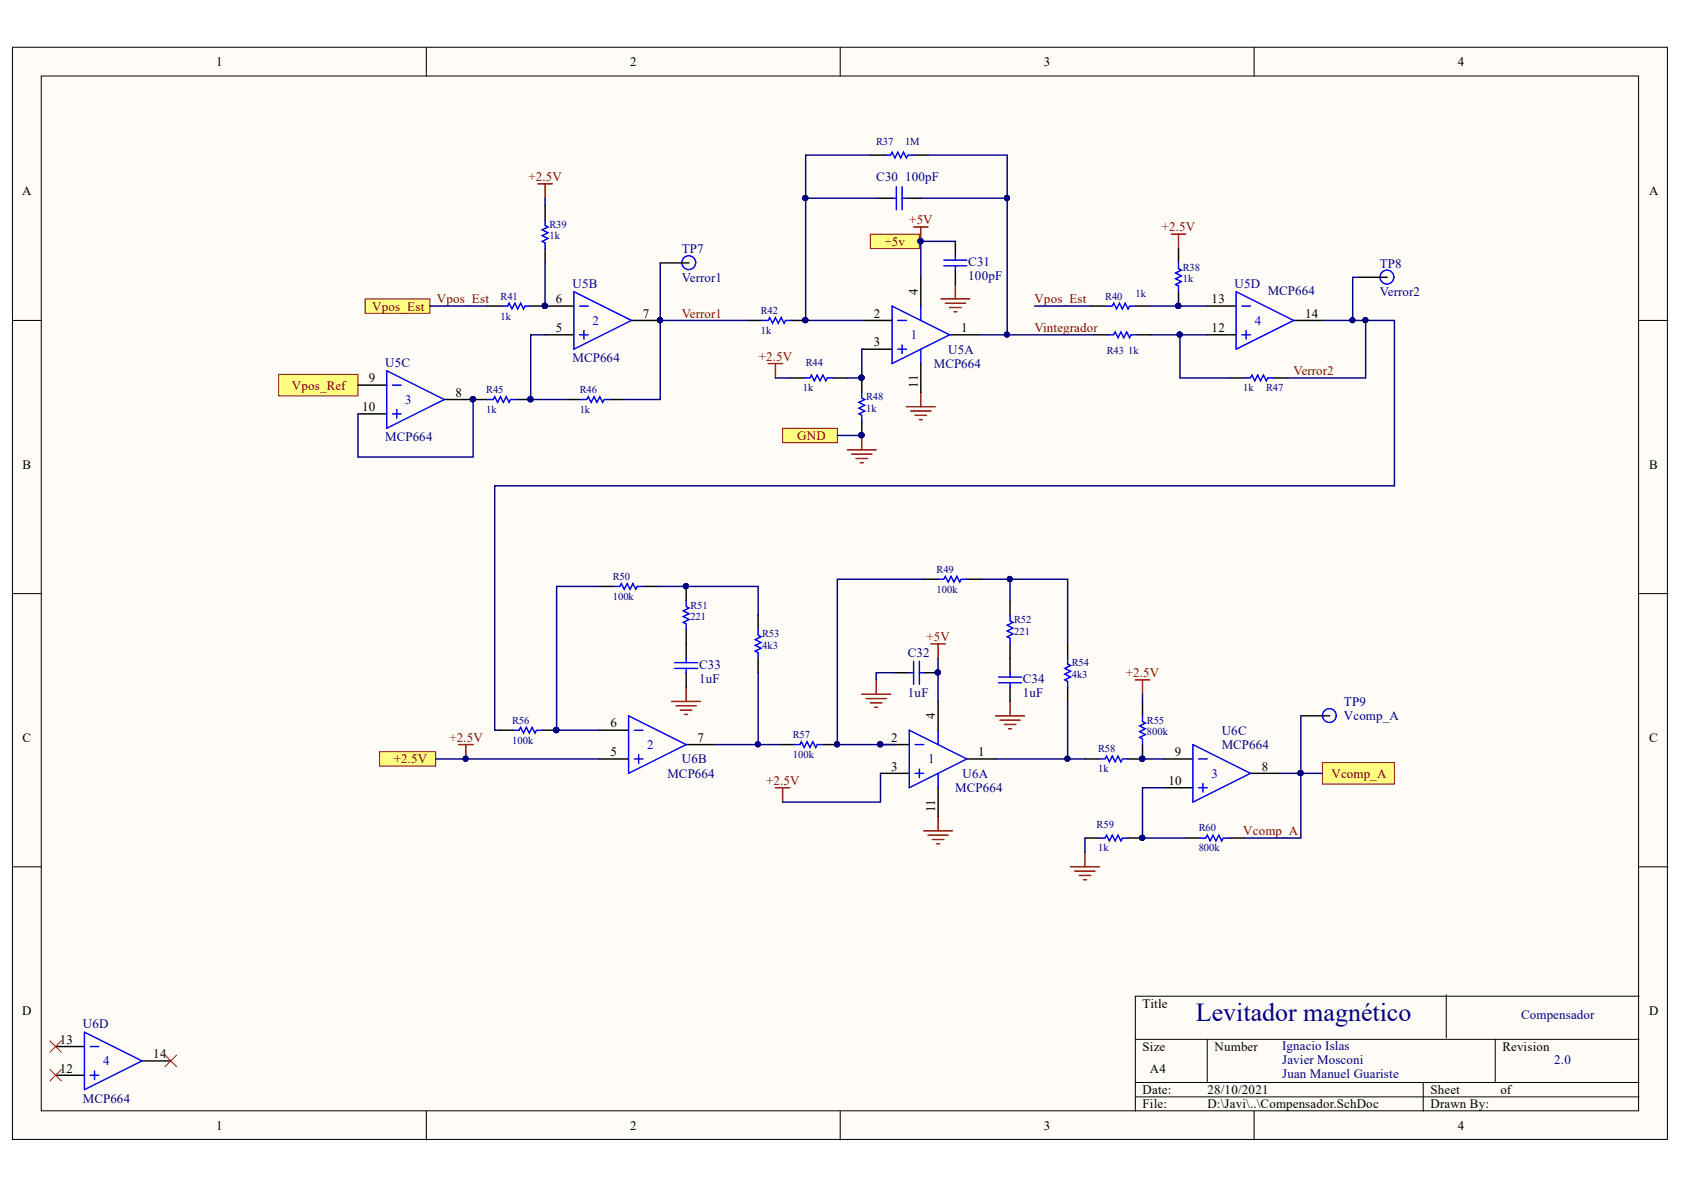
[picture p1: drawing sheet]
<svg xmlns="http://www.w3.org/2000/svg" width="297mm" height="210mm" viewBox="0 0 297 210" stroke-linecap="round" stroke-linejoin="round" font-family="sans-serif">
<defs><g id="words">
<text font-size="4.6" fill="#000080" x="210.9" y="180.1">Levitador magnético</text>
<g font-size="2.3">
<text x="38.1" y="11.6">1</text>
<text x="111.1" y="11.6">2</text>
<text x="184.1" y="11.6">3</text>
<text x="257.2" y="11.6">4</text>
<text x="3.9" y="34.4">A</text>
<text x="290.9" y="34.4">A</text>
<text x="98" y="53.5">6</text>
<text x="161.9" y="52" transform="rotate(-90 161.9 52)">4</text>
<text x="213.7" y="53.5">13</text>
<text x="98" y="58.6">5</text>
<text x="113.4" y="56.1">7</text>
<text x="154.1" y="56.1">2</text>
<text x="169.5" y="58.6">1</text>
<text x="213.7" y="58.6">12</text>
<text x="230.2" y="56.1">14</text>
<text x="154.1" y="61.1">3</text>
<text x="65.1" y="67.4">9</text>
<text x="80.4" y="70">8</text>
<text x="161.9" y="68.4" transform="rotate(-90 161.9 68.4)">11</text>
<text x="63.9" y="72.5">10</text>
<text x="4" y="82.6">B</text>
<text x="290.9" y="82.6">B</text>
<text x="4" y="130.8">C</text>
<text x="107.7" y="128.3">6</text>
<text x="123" y="130.8">7</text>
<text x="157.2" y="130.8">2</text>
<text x="165" y="126.8" transform="rotate(-90 165 126.8)">4</text>
<text x="290.9" y="130.8">C</text>
<text x="107.7" y="133.4">5</text>
<text x="157.2" y="135.9">3</text>
<text x="172.6" y="133.4">1</text>
<text x="207.2" y="133.4">9</text>
<text x="222.6" y="135.9">8</text>
<text x="165" y="143.2" transform="rotate(-90 165 143.2)">11</text>
<text x="206.1" y="138.4">10</text>
<text x="3.9" y="179">D</text>
<text x="201.6" y="177.8">Title</text>
<text x="290.9" y="179">D</text>
<text x="10.6" y="184.1">13</text>
<text x="201.6" y="185.4">Size</text>
<text x="214.2" y="185.4">Number</text>
<text x="265" y="185.4">Revision</text>
<text x="10.6" y="189.2">12</text>
<text x="27" y="186.6">14</text>
<text x="202.8" y="189.2">A4</text>
<text x="201.6" y="193">Date:</text>
<text x="201.6" y="195.5">File:</text>
<text x="213" y="193">28/10/2021</text>
<text x="213" y="195.5">D:\Javi\..\Compensador.SchDoc</text>
<text x="252.3" y="193">Sheet</text>
<text x="252.3" y="195.5">Drawn By:</text>
<text x="264.6" y="193">of</text>
<text x="38.1" y="199.3">1</text>
<text x="111.1" y="199.3">2</text>
<text x="184.1" y="199.3">3</text>
<text x="257.2" y="199.3">4</text>
</g>
<g font-size="2.3" fill="#800000">
<text x="93.2" y="31.9">+2.5V</text>
<text x="160.4" y="39.5">+5V</text>
<text x="204.9" y="40.8">+2.5V</text>
<text x="156" y="43.4">+5v</text>
<text x="77.1" y="53.5">Vpos_Est</text>
<text x="182.5" y="53.5">Vpos_Est</text>
<text x="65.7" y="54.8">Vpos_Est</text>
<text x="120.3" y="56.1">Verror1</text>
<text x="182.5" y="58.6">Vintegrador</text>
<text x="133.9" y="63.6">+2.5V</text>
<text x="51.5" y="68.7">Vpos_Ref</text>
<text x="228.2" y="66.2">Verror2</text>
<text x="140.6" y="77.6">GND</text>
<text x="163.4" y="113.1">+5V</text>
<text x="198.6" y="119.4">+2.5V</text>
<text x="79.3" y="130.8">+2.5V</text>
<text x="69.5" y="134.6">+2.5V</text>
<text x="234.8" y="137.2">Vcomp_A</text>
<text x="135.1" y="138.4">+2.5V</text>
<text x="219.3" y="147.3">Vcomp_A</text>
</g>
<g font-size="2.3" fill="#000080">
<text x="154.6" y="31.9">C30</text>
<text x="159.6" y="31.9">100pF</text>
<text x="120.3" y="44.7">TP7</text>
<text x="170.8" y="46.9">C31</text>
<text x="243.4" y="47.2">TP8</text>
<text x="101" y="50.7">U5B</text>
<text x="120.3" y="49.7">Verror1</text>
<text x="170.8" y="49.5">100pF</text>
<text x="217.8" y="50.7">U5D</text>
<text x="223.6" y="52">MCP664</text>
<text x="243.4" y="52.3">Verror2</text>
<text x="67.9" y="64.7">U5C</text>
<text x="101" y="63.9">MCP664</text>
<text x="164.7" y="64.9">MCP664</text>
<text x="167.2" y="62.4">U5A</text>
<text x="67.9" y="77.8">MCP664</text>
<text x="123.3" y="117.9">C33</text>
<text x="160.1" y="115.9">C32</text>
<text x="123.3" y="120.5">1uF</text>
<text x="160.1" y="123">1uF</text>
<text x="180.4" y="123">1uF</text>
<text x="180.4" y="120.5">C34</text>
<text x="237" y="124.5">TP9</text>
<text x="215.5" y="129.6">U6C</text>
<text x="237" y="127">Vcomp_A</text>
<text x="117.7" y="137.2">MCP664</text>
<text x="120.3" y="134.6">U6B</text>
<text x="169.8" y="137.2">U6A</text>
<text x="215.5" y="132.1">MCP664</text>
<text x="168.5" y="139.7">MCP664</text>
<text x="268.3" y="179.8">Compensador</text>
<text x="14.6" y="181.3">U6D</text>
<text x="226.1" y="185.1">Ignacio Islas</text>
<text x="226.1" y="187.7">Javier Mosconi</text>
<text x="226.1" y="190.2">Juan Manuel Guariste</text>
<text x="274.1" y="187.7">2.0</text>
<text x="14.6" y="194.5">MCP664</text>
</g>
<g font-size="2.3" fill="#00f">
<text x="104.5" y="57.3">2</text>
<text x="160.6" y="59.9">1</text>
<text x="221.3" y="57.3">4</text>
<text x="71.5" y="71.2">3</text>
<text x="114.2" y="132.1">2</text>
<text x="163.7" y="134.6">1</text>
<text x="213.7" y="137.2">3</text>
<text x="18.2" y="187.9">4</text>
</g>
<g font-size="1.9" fill="#000080">
<text x="154.6" y="25.7">R37</text>
<text x="159.6" y="25.7">1M</text>
<text x="96.9" y="40.2">R39</text>
<text x="96.9" y="42.2">1k</text>
<text x="208.7" y="47.8">R38</text>
<text x="88.3" y="52.8">R41</text>
<text x="195" y="52.8">R40</text>
<text x="200.3" y="52.3">1k</text>
<text x="208.7" y="49.8">1k</text>
<text x="88.3" y="56.4">1k</text>
<text x="134.2" y="58.9">1k</text>
<text x="134.2" y="55.4">R42</text>
<text x="142.1" y="64.5">R44</text>
<text x="195.2" y="62.5">R43</text>
<text x="199" y="62.5">1k</text>
<text x="85.8" y="69.3">R45</text>
<text x="102.3" y="69.3">R46</text>
<text x="141.6" y="69.1">1k</text>
<text x="152.8" y="70.6">R48</text>
<text x="219.3" y="69.1">1k</text>
<text x="223.4" y="69.1">R47</text>
<text x="85.8" y="72.9">1k</text>
<text x="102.3" y="72.9">1k</text>
<text x="152.8" y="72.6">1k</text>
<text x="165.2" y="101">R49</text>
<text x="108.1" y="105.9">100k</text>
<text x="108.1" y="102.3">R50</text>
<text x="121.8" y="107.4">R51</text>
<text x="165.2" y="104.6">100k</text>
<text x="121.8" y="109.4">221</text>
<text x="134.5" y="112.4">R53</text>
<text x="178.9" y="111.9">221</text>
<text x="178.9" y="109.9">R52</text>
<text x="134.5" y="114.5">4k3</text>
<text x="189" y="119.5">4k3</text>
<text x="189" y="117.5">R54</text>
<text x="90.3" y="131.2">100k</text>
<text x="90.3" y="127.6">R56</text>
<text x="139.9" y="130.2">R57</text>
<text x="202.3" y="129.7">800k</text>
<text x="202.3" y="127.6">R55</text>
<text x="139.9" y="133.7">100k</text>
<text x="193.7" y="136.2">1k</text>
<text x="193.7" y="132.7">R58</text>
<text x="193.4" y="146.1">R59</text>
<text x="211.4" y="146.6">R60</text>
<text x="193.7" y="150.2">1k</text>
<text x="211.4" y="150.2">800k</text>
</g>
</g></defs>
<g fill="#fffcf8" stroke="#000" stroke-width=".18">
<path d="M2.2 8.3h291.9v192.7h-291.9z"/>
<path d="M7.3 13.4h281.7v182.5h-281.7z"/>
</g>
<g fill="none" stroke="#000" stroke-width=".18">
<path d="M75.2 8.3v5.1M148.2 8.3v5.1M221.2 8.3v5.1M2.2 56.5h5.1M289.1 56.5h5.1M2.2 104.7h5.1M289.1 104.7h5.1M2.2 152.9h5.1M289.1 152.9h5.1M255.1 175.5v7.6M289.1 175.7h-88.8v20.3M75.2 196v5.1"/>
<path d="M148.2 196v5.1M200.3 183.3h88.8M200.3 190.9h88.8M200.3 193.5h88.8M213 183.3v7.6M221.2 196v5.1M251 190.9v5.1M263.7 183.3v7.6"/>
</g>
<path d="M233.3 134.5h12.7v3.8h-12.7z" fill-rule="evenodd" fill="#ffff80" stroke="#800000" stroke-width=".18"/>
<path d="M94.9 32.4h2.5M96.1 32.4v2.6M206.6 41.3h2.5M207.9 41.3v2.5M135.5 64.1h2.5M136.8 64.1v2.6" fill="none" stroke="#800000" stroke-width=".25"/>
<path d="M64.4 52.7h11.4v2.6h-11.4z" fill-rule="evenodd" fill="#ffff80" stroke="#800000" stroke-width=".18"/>
<g fill="none" stroke="#800000" stroke-width=".25">
<path d="M161.2 40h2.5M162.4 40v2.6M166 52.7h5.1M166.7 53.5h3.6M167.5 54.2h2M168.3 55h.5M168.5 50.2v2.5M159.9 71.7h5.1M160.6 72.5h3.6M161.4 73.3h2M162.2 74h.5M162.4 69.2v2.5"/>
<path d="M154.6 119.9v2.6M164.2 113.6h2.5M165.5 113.6v2.5M200.3 119.9h2.5M201.5 119.9v2.6M118.5 123.7h5.1M119.3 124.5h3.5M120 125.3h2M120.8 126h.5M121 121.2v2.5M136.8 138.9h2.5M138 138.9v2.6"/>
<path d="M152 122.5h5.1M152.8 123.2h3.5M153.5 124h2.1M154.3 124.7h.5M175.6 126.3h5.1M176.4 127h3.5M177.1 127.8h2.1M177.9 128.5h.5M178.2 123.7v2.6M162.9 146.6h5.1M163.7 147.3h3.5M164.5 148.1h2"/>
<path d="M165.2 148.8h.5M165.5 144v2.6M188.8 152.9h5.1M189.6 153.7h3.5M190.4 154.4h2M191.1 155.2h.5M191.4 150.4v2.5"/>
</g>
<circle cx="162.4" cy="42.5" r=".47" fill="#000080" stroke="#000080" stroke-width=".18"/>
<g fill="#ffff80" stroke="#800000" stroke-width=".18">
<path d="M138 75.5h9.7v2.6h-9.7z" fill-rule="evenodd"/>
<path d="M153.5 41.3h8.7v2.5h-8.7z" fill-rule="evenodd"/>
</g>
<path d="M149.5 79.3h5.1M152 76.8v2.5M150.2 80.1h3.6M151 80.9h2M151.8 81.6h.5" fill="none" stroke="#800000" stroke-width=".25"/>
<circle cx="152" cy="76.8" r=".46" fill="#000080" stroke="#000080" stroke-width=".18"/>
<path d="M66.9 132.6h10v2.5h-10z" fill-rule="evenodd" fill="#ffff80" stroke="#800000" stroke-width=".18"/>
<path d="M80.9 131.3h2.6M82.2 131.3v2.6" fill="none" stroke="#800000" stroke-width=".25"/>
<circle cx="82.1" cy="133.8" r=".46" fill="#000080" stroke="#000080" stroke-width=".18"/>
<path d="M49.2 66h13.9v3.8h-13.9z" fill-rule="evenodd" fill="#ffff80" stroke="#800000" stroke-width=".18"/>
<g fill="none" stroke="#000" stroke-width=".25">
<path d="M96.1 36.2v2.6M153.5 27.4h2.6M154.8 35h2.5M159.9 35h2.5M161.2 27.4h2.5M86 54h2.5M93.6 54h7.6M96.1 43.8v2.6M96.1 59.1h5.1M111.4 56.5h5.1M116.5 46.4h5M132 56.5h2.5"/>
<path d="M139.6 56.5h2.5M152.3 56.5h5M162.4 48.9v5.1M167.5 59.1h5.1M168.5 42.6v2.5M168.5 47.6v2.6M192.6 54h2.6M192.9 59.1h2.5M200.3 54h2.5M200.5 59.1h2.5M207.9 43.8v2.6M207.9 51.5v2.5"/>
<path d="M213 54h5M213 59.1h5M228.2 56.5h5.1M239.6 48.9h5.1M63.1 73h5.1M63.1 67.9h5.1M78.4 70.5h7.6M91.1 70.5h2.5M100 70.5h2.5M107.6 70.5h2.5M139.3 66.7h2.6M146.9 66.7h2.6"/>
<path d="M152 66.7v2.5M152 74.3v2.5M152.3 61.6h5M162.4 64.1v5.1M217 66.7h2.6M224.6 66.7h2.6M105.8 103.4h2.5M113.4 103.4h2.6M121 103.4v2.6M121 111v5.1M121 118.7v2.5M133.7 108.5v2.5"/>
<path d="M133.7 116.1v2.6M157.9 118.7h2.5M162.9 102.2h2.6M162.9 118.7h2.6M170.5 102.2h2.6M178.2 106v2.5M178.2 113.6v5.1M188.3 113.6v2.5M88 128.8h2.6M95.6 128.8h2.6M105.8 128.8h5.1M105.8 133.9h5.1"/>
<path d="M121 131.3h5.1M137.5 131.3h2.6M145.2 131.3h2.5M155.3 131.3h5.1M155.3 136.4h5.1M165.5 123.7v5.1M165.5 138.9v5.1M170.5 133.9h5.1M178.2 121.2v2.5M188.3 121.2v2.5M191.4 133.9h2.5M201.5 131.3v2.6h-2.5"/>
<path d="M201.5 123.7v2.6M205.3 133.9h5.1M205.3 138.9h5.1M220.6 136.4h5M229.5 126.3h5M191.4 147.8h2.5M199 147.8h2.5M209.1 147.8h2.6M216.8 147.8h2.5M9.8 189.7h5.1M9.8 184.6h5.1M25.1 187.1h5"/>
</g>
<g fill="#000080" stroke="#000080" stroke-width=".18">
<circle cx="93.6" cy="70.4" r=".46"/>
<circle cx="83.4" cy="70.4" r=".46"/>
<circle cx="96.1" cy="53.9" r=".46"/>
<circle cx="152" cy="66.6" r=".46"/>
<circle cx="152" cy="76.8" r=".46"/>
<circle cx="142.1" cy="56.5" r=".46"/>
<circle cx="207.8" cy="53.9" r=".46"/>
<circle cx="98.1" cy="128.8" r=".47"/>
<circle cx="121" cy="103.4" r=".46"/>
<circle cx="147.6" cy="131.3" r=".46"/>
<circle cx="201.5" cy="147.8" r=".46"/>
<circle cx="201.5" cy="133.8" r=".46"/>
<circle cx="165.4" cy="118.6" r=".46"/>
<circle cx="116.4" cy="56.5" r=".46"/>
<circle cx="155.3" cy="131.3" r=".46"/>
<circle cx="133.7" cy="131.3" r=".46"/>
<circle cx="177.6" cy="59" r=".46"/>
<circle cx="208.1" cy="59" r=".46"/>
<circle cx="240.8" cy="56.5" r=".46"/>
<circle cx="229.4" cy="136.4" r=".46"/>
<circle cx="178.1" cy="102.1" r=".46"/>
<circle cx="188.3" cy="133.8" r=".46"/>
<circle cx="142" cy="34.9" r=".47"/>
<circle cx="82.1" cy="133.8" r=".46"/>
<circle cx="162.4" cy="42.5" r=".47"/>
<circle cx="177.6" cy="34.9" r=".46"/>
<circle cx="238.5" cy="56.5" r=".46"/>
</g>
<g fill="none" stroke="#00f" stroke-width=".25">
<path d="M96.1 38.8v1l.6 .2-1.1 .5 1.1 .6-1.1 .5 1.1 .5-1.1 .5 .5 .2v1M156.1 27.4h1l.2-.6 .6 1.1 .5-1.1 .5 1.1 .5-1.1 .5 1.1 .2-.5h1.1M157.3 35h.8M158.1 32.9v4.1M159.1 32.9v4.1M159.1 35h.8M88.5 54h1l.3-.5 .5 1 .5-1 .5 1 .5-1 .5 1 .3-.5h1M101.2 51.5l10.2 5-10.2 5.1zM102.2 59.1h1.6M102.2 54h1.6M103 58.3v1.5M134.5 56.5h1l.3-.5 .5 1 .5-1 .5 1 .5-1 .5 1 .3-.5h1"/>
<path d="M157.3 54l10.2 5.1-10.2 5zM158.4 56.5h1.5M162.4 54v2.5M166.5 45.9h4M166.5 46.9h4M168.5 45.1v.8M168.5 46.9v.7M195.2 54h1l.2-.5 .6 1 .5-1 .5 1 .5-1 .5 1 .2-.5h1.1M195.4 59.1h1l.3-.5 .5 1 .5-1 .5 1 .5-1 .5 1 .3-.5h1M207.9 46.4v1l.5 .2-1 .6 1 .5-1 .5 1 .5-1 .5 .5 .2v1.1M218 51.5l10.2 5-10.2 5.1zM219 59.1h1.6"/>
<path d="M219 54h1.6M219.8 58.3v1.5M68.2 65.4l10.2 5.1-10.2 5zM69.2 73h1.6M69.2 67.9h1.6M70 72.2v1.6M86 70.5h1l.3-.5 .5 1 .5-1 .5 1 .5-1 .5 1 .3-.5h1M102.5 70.5h1l.3-.5 .5 1 .5-1 .5 1 .5-1 .5 1 .3-.5h1M141.9 66.7h1l.2-.5 .5 1 .5-1 .5 1 .6-1 .5 1 .2-.5h1M152 69.2v1l.5 .3-1 .5 1 .5-1 .5 1 .5-1 .5 .5 .3v1M158.4 61.6h1.5M159.1 60.8v1.6"/>
<path d="M162.4 61.6v2.5M219.6 66.7h1l.2-.5 .5 1 .5-1 .5 1 .6-1 .5 1 .2-.5h1M108.3 103.4h1.1l.2-.5 .5 1 .5-1 .5 1 .5-1 .5 1 .3-.5h1M119 117.9h4.1M119 116.9h4.1M121 106v1l.5 .2-1 .6 1 .5-1 .5 1 .5-1 .5 .5 .2v1M121 116.1v.8M121 117.9v.8M133.7 111v1.1l.5 .2-1 .5 1 .5-1 .5 1 .5-1 .6 .5 .2v1M160.4 118.7h.8M161.2 116.6v4.1M162.2 116.6v4.1"/>
<path d="M162.2 118.7h.7M165.5 102.2h1l.2-.5 .5 1 .6-1 .5 1 .5-1 .5 1 .2-.5h1M176.1 119.4h4.1M178.2 108.5v1l.5 .3-1 .5 1 .5-1 .5 1 .5-1 .5 .5 .3v1M178.2 118.7v.7M188.3 116.1v1l.5 .3-1 .5 1 .5-1 .5 1 .5-1 .5 .5 .3v1M90.6 128.8h1l.2-.5 .5 1 .5-1 .6 1 .5-1 .5 1 .2-.5h1M110.9 126.3l10.1 5-10.1 5.1zM111.9 133.9h1.5M111.9 128.8h1.5M112.7 133.1v1.5M140.1 131.3h1l.2-.5 .6 1 .5-1 .5 1 .5-1 .5 1 .2-.5h1.1"/>
<path d="M160.4 128.8l10.1 5.1-10.1 5zM161.4 136.4h1.5M161.4 131.3h1.5M162.2 135.7v1.5M165.5 128.8v2.5M165.5 136.4v2.5M176.1 120.4h4.1M178.2 120.4v.8M193.9 133.9h1l.3-.5 .5 1 .5-1 .5 1 .5-1 .5 1 .3-.5h1M201.5 126.3v1l.5 .2-1 .5 1 .5-1 .6 1 .5-1 .5 .5 .2v1M210.4 131.3l10.2 5.1-10.2 5.1zM211.4 138.9h1.6"/>
<path d="M211.4 133.9h1.6M212.2 138.2v1.5M193.9 147.8h1l.3-.5 .5 1 .5-1 .5 1 .5-1 .5 1 .3-.5h1M211.7 147.8h1l.3-.5 .5 1 .5-1 .5 1 .5-1 .5 1 .2-.5h1.1M14.9 182.1l10.2 5-10.2 5.1zM15.9 189.7h1.5M15.9 184.6h1.5M16.7 188.9v1.5"/>
<circle cx="121.5" cy="46.3" r="1.22"/>
<circle cx="244.6" cy="48.9" r="1.22"/>
<circle cx="234.5" cy="126.2" r="1.22"/>
</g>
<g fill="none" stroke="#000080" stroke-width=".25">
<path d="M96.1 35v1.2M142.1 35h12.7M153.5 27.4h-11.4v29.1h10.2M162.4 35h15.3M163.7 27.4h14v31.7h-5.1M75.8 54h10.2M96.1 59.1h-2.5v11.4h6.4M96.1 46.4v7.6M116.5 56.5v14h-6.4M116.5 46.4v10.1M116.5 56.5h15.5M162.2 42.6h.2v6.3"/>
<path d="M162.4 42.6h6.1M177.7 59.1h15.2M182.5 54h10.1M202.8 54h10.2M203 59.1h10M208.1 59.1v7.6h8.9M233.3 56.5h12.7v29.2h-158.7v43.1h.7M239.6 48.9h-1v7.6M240.9 56.5v10.2h-13.7M83.5 70.5v10.1h-20.4v-7.6M136.8 66.7h2.5M147.7 76.8h4.3"/>
<path d="M152.3 61.6h-.3v5.1h-2.5M105.8 103.4h-7.6v25.4h7.6M116 103.4h17.7v5.1M133.7 118.7v12.6h-7.6M157.9 118.7h-3.3v1.2M162.9 102.2h-15.2v29.1h10.2M165.5 116.1v7.6M173.1 102.2h15.2v11.4M178.2 102.2v3.8M76.9 133.9h28.9M133.7 131.3h3.8M155.3 136.4v5.1h-17.3"/>
<path d="M175.6 133.9h15.8M188.3 123.7v10.2M201.5 133.9h3.8M201.5 122.5v1.2M205.3 138.9h-3.8v8.9h7.6M225.6 136.4h7.7M229.5 126.3v21.5h-10.2M191.4 147.8v2.6"/>
</g>
<path d="M8.8 183.6l2 2M8.8 188.7l2 2M10.8 183.6l-2 2M10.8 188.7l-2 2M29.1 186.1l2 2M31.1 186.1l-2 2" fill="none" stroke="#f00" stroke-width=".18"/>
<use href="#words"/>
</svg>
